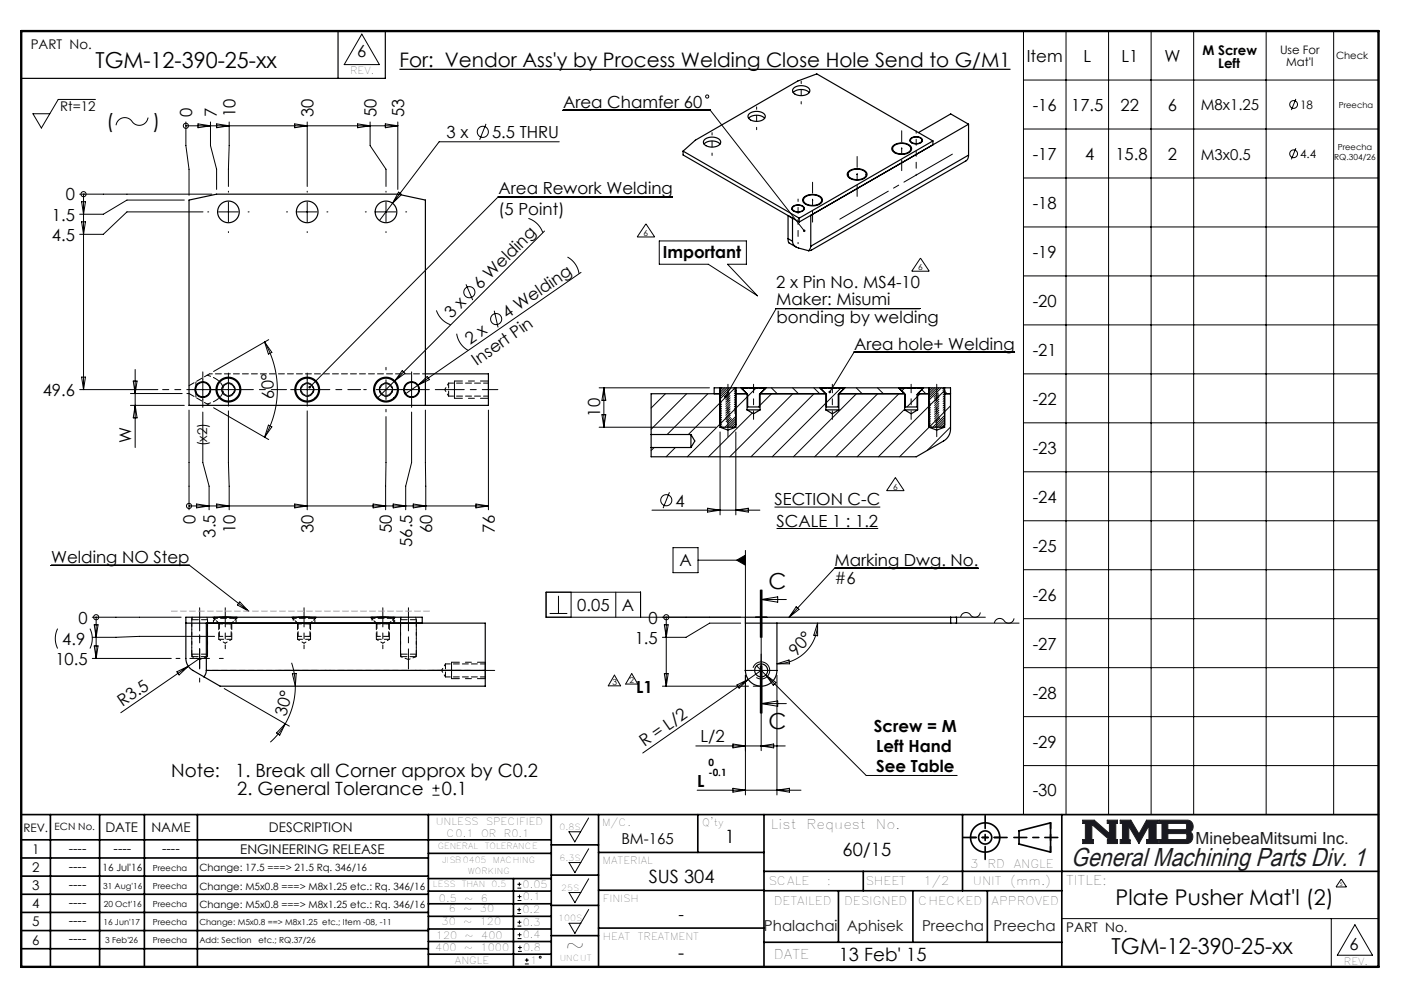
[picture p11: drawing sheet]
<svg xmlns="http://www.w3.org/2000/svg" width="297mm" height="210mm" viewBox="0 0 297 210" stroke-linecap="round" stroke-linejoin="round" font-family="sans-serif">
<defs><g id="words">
<text font-size="5.5" fill="#191924" x="226.6" y="183.2">General Machining Parts Div. 1</text>
<text font-size="4.9" x="119.6" y="201.6">~</text>
<g font-size="4.7">
<text x="20.2" y="14.4">TGM-12-390-25-xx</text>
<text x="162.6" y="124.7">C</text>
<text x="162.6" y="154.2">C</text>
<text x="235.2" y="201.7">TGM-12-390-25-xx</text>
</g>
<text font-size="4.6" x="236" y="191.4">Plate Pusher Mat'l (2)</text>
<g font-size="4.2">
<text x="84.5" y="14.2">For: Vendor Ass'y by Process Welding Close Hole Send to G/M1</text>
<text x="22.5" y="27">(</text>
<text x="32.3" y="27">)</text>
</g>
<g font-size="3.9">
<text x="36.2" y="164.3">Note:</text>
<text x="49.8" y="164.3">1. Break all Corner approx by C0.2</text>
<text x="50.2" y="168.2">2. General Tolerance</text>
<text x="93.5" y="168.2">0.1</text>
<text x="153.3" y="178.4">1</text>
<text x="178.2" y="181.1">60/15</text>
<text x="137.2" y="186.7">SUS 304</text>
<text x="143.5" y="202.9">-</text>
<text x="177.4" y="203.3">13 Feb' 15</text>
</g>
<g font-size="3.5">
<text x="75.6" y="12.1">6</text>
<text x="217.2" y="13.1">Item</text>
<text x="229.2" y="13.1">L</text>
<text x="237.2" y="13.1">L1</text>
<text x="246.3" y="13.1">W</text>
<text x="119.1" y="22.8">Area Chamfer 60</text>
<text x="218.5" y="23.4">-16</text>
<text x="226.6" y="23.4">17.5</text>
<text x="237" y="23.4">22</text>
<text x="247" y="23.4">6</text>
<text x="40.7" y="24.8" transform="rotate(-90 40.7 24.8)">0</text>
<text x="45.9" y="24.8" transform="rotate(-90 45.9 24.8)">7</text>
<text x="49.8" y="24.8" transform="rotate(-90 49.8 24.8)">10</text>
<text x="66.3" y="24.8" transform="rotate(-90 66.3 24.8)">30</text>
<text x="79.6" y="24.8" transform="rotate(-90 79.6 24.8)">50</text>
<text x="85.5" y="24.8" transform="rotate(-90 85.5 24.8)">53</text>
<text x="94.5" y="29.2">3 x</text>
<text x="104.1" y="29.2">5.5 THRU</text>
<text x="218.5" y="33.8">-17</text>
<text x="229.5" y="33.9">4</text>
<text x="235.9" y="33.9">15.8</text>
<text x="247" y="33.9">2</text>
<text x="105.4" y="41.1">Area Rework Welding</text>
<text x="11" y="46.6">1.5</text>
<text x="13.9" y="42.4">0</text>
<text x="105.4" y="45.4">(5 Point)</text>
<text x="218.5" y="44.2">-18</text>
<text x="11" y="50.9">4.5</text>
<text x="140.2" y="54.6">Important</text>
<text x="218.5" y="54.5">-19</text>
<text x="101.6" y="61.4" transform="rotate(-45 101.6 61.4)">6 Welding</text>
<text x="164.2" y="61">2 x Pin No. MS4-10</text>
<text x="164.2" y="64.5">Maker: Misumi</text>
<text x="218.5" y="64.9">-20</text>
<text x="95.5" y="67.5" transform="rotate(-45 95.5 67.5)">3 x</text>
<text x="107.3" y="67.5" transform="rotate(-35 107.3 67.5)">4 Welding</text>
<text x="164.3" y="68.4">bonding by welding</text>
<text x="99.4" y="72.9" transform="rotate(-35 99.4 72.9)">2 x</text>
<text x="100.9" y="77.4" transform="rotate(-35 100.9 77.4)">Insert Pin</text>
<text x="180.7" y="73.9">Area hole+ Welding</text>
<text x="218.5" y="75.2">-21</text>
<text x="9" y="83.7">49.6</text>
<text x="58" y="84.3" transform="rotate(-92 58 84.3)">60°</text>
<text x="127" y="88.1" transform="rotate(-90 127 88.1)">10</text>
<text x="218.5" y="85.6">-22</text>
<text x="27.8" y="93.7" transform="rotate(-90 27.8 93.7)">W</text>
<text x="218.5" y="95.9">-23</text>
<text x="142.9" y="107.1">4</text>
<text x="163.8" y="106.9">SECTION C-C</text>
<text x="218.5" y="106.3">-24</text>
<text x="41.3" y="110.7" transform="rotate(-90 41.3 110.7)">0</text>
<text x="45.6" y="113.7" transform="rotate(-90 45.6 113.7)">3.5</text>
<text x="49.8" y="112.7" transform="rotate(-90 49.8 112.7)">10</text>
<text x="66.3" y="112.7" transform="rotate(-90 66.3 112.7)">30</text>
<text x="82.9" y="112.7" transform="rotate(-90 82.9 112.7)">50</text>
<text x="91.4" y="112.7" transform="rotate(-90 91.4 112.7)">60</text>
<text x="104.7" y="112.7" transform="rotate(-90 104.7 112.7)">76</text>
<text x="164.3" y="111.4">SCALE 1 : 1.2</text>
<text x="10.8" y="119">Welding NO Step</text>
<text x="87.2" y="115.6" transform="rotate(-90 87.2 115.6)">56.5</text>
<text x="143.7" y="119.8">A</text>
<text x="176.5" y="119.6">Marking Dwg. No.</text>
<text x="218.5" y="116.7">-25</text>
<text x="176.5" y="123.6">#6</text>
<text x="16.6" y="131.9">0</text>
<text x="122.1" y="129.2">0.05</text>
<text x="131.6" y="129.2">A</text>
<text x="137.2" y="131.9">0</text>
<text x="218.5" y="127">-26</text>
<text x="13.2" y="136.4">4.9</text>
<text x="134.3" y="136.1">1.5</text>
<text x="218.5" y="137.4">-27</text>
<text x="11.7" y="140.6">10.5</text>
<text x="168.5" y="139" transform="rotate(-49 168.5 139)">90°</text>
<text x="25.9" y="149.6" transform="rotate(-35 25.9 149.6)">R3.5</text>
<text x="134.6" y="146.5">L1</text>
<text x="218.5" y="147.7">-28</text>
<text x="60.5" y="151.6" transform="rotate(-75 60.5 151.6)">30°</text>
<text x="184.8" y="154.8">Screw = M</text>
<text x="136.3" y="158.1" transform="rotate(-35 136.3 158.1)">R = L/2</text>
<text x="148.2" y="157">L/2</text>
<text x="185.4" y="159">Left Hand</text>
<text x="218.5" y="158.1">-29</text>
<text x="147.5" y="166.3">L</text>
<text x="185.3" y="163.2">See Table</text>
<text x="218.5" y="168.4">-30</text>
<text x="143.5" y="194.6">-</text>
<text x="285.5" y="200.9">6</text>
</g>
<text font-size="3.5" fill="#191924" x="252.9" y="178.5">MinebeaMitsumi Inc.</text>
<g font-size="3.2">
<text x="254" y="23.3">M8x1.25</text>
<text x="254" y="33.8">M3x0.5</text>
<text x="131.4" y="178.4">BM-165</text>
</g>
<g font-size="3.2" fill="#191924">
<text x="161.6" y="196.8">Phalachai</text>
<text x="179.1" y="196.8">Aphisek</text>
<text x="195" y="196.8">Preecha</text>
<text x="210.2" y="196.8">Preecha</text>
</g>
<g font-size="2.8">
<text x="6.5" y="10.4">PART No.</text>
<text x="254.4" y="11.5">M Screw</text>
<text x="257.7" y="14.4">Left</text>
<text x="12.7" y="23.4">Rt=12</text>
<text x="43.8" y="94.4" transform="rotate(-90 43.8 94.4)">(x2)</text>
<text x="22.3" y="175.9">DATE</text>
<text x="32" y="175.9">NAME</text>
<text x="56.9" y="175.9">DESCRIPTION</text>
<text x="163.1" y="175.3">List</text>
<text x="170.6" y="175.3">Request</text>
<text x="185.3" y="175.3">No.</text>
<text x="6.8" y="180.6">1</text>
<text x="6.8" y="184.4">2</text>
<text x="14.5" y="180.3">----</text>
<text x="14.5" y="184.1">----</text>
<text x="24" y="180.3">----</text>
<text x="34.3" y="180.3">----</text>
<text x="50.8" y="180.7">ENGINEERING RELEASE</text>
<text x="6.8" y="188.3">3</text>
<text x="14.5" y="191.8">----</text>
<text x="14.5" y="188">----</text>
<text x="225.5" y="187.2">TITLE:</text>
<text x="6.8" y="192.1">4</text>
<text x="6.8" y="195.9">5</text>
<text x="14.5" y="195.6">----</text>
<text x="225.6" y="197.2">PART No.</text>
<text x="6.8" y="199.8">6</text>
<text x="14.5" y="199.5">----</text>
<text x="163.7" y="202.9">DATE</text>
</g>
<g font-size="2.5">
<text x="270.8" y="11.4">Use For</text>
<text x="272.1" y="13.9">Mat'l</text>
<text x="275" y="23">18</text>
<text x="275" y="33.5">4.4</text>
<text x="4.9" y="175.9">REV.</text>
<text x="205.2" y="183.5">3</text>
<text x="208.9" y="183.5">RD</text>
<text x="214.4" y="183.5">ANGLE</text>
<text x="162.5" y="187.2">SCALE</text>
<text x="163.7" y="191.4">DETAILED</text>
<text x="174.9" y="187.2">:</text>
<text x="178.6" y="191.4">DESIGNED</text>
<text x="183.1" y="187.2">SHEET</text>
<text x="194.2" y="191.4">CHECKED</text>
<text x="195.4" y="187.2">1/2</text>
<text x="205.8" y="187.2">UNIT</text>
<text x="209.8" y="191.4">APPROVED</text>
<text x="213.7" y="187.2">(mm.)</text>
</g>
<g font-size="2.1">
<text x="74.1" y="15.7">REV.</text>
<text x="282.6" y="12.5">Check</text>
<text x="149.9" y="161.9">0</text>
<text x="149.9" y="164">-0.1</text>
<text x="11.6" y="175.6">ECN No.</text>
<text x="92.2" y="174.4">UNLESS</text>
<text x="94.5" y="177">C0.1</text>
<text x="101.8" y="177">OR</text>
<text x="102.8" y="174.4">SPECIFIED</text>
<text x="106.6" y="177">R0.1</text>
<text x="127.3" y="174.6">M/C.</text>
<text x="148.6" y="174.7">Q'ty</text>
<text x="21.7" y="184.1">16 Jul'16</text>
<text x="42.2" y="184.3">Change: 17.5 ===&gt; 21.5 Rq. 346/16</text>
<text x="127.5" y="182.7">MATERIAL</text>
<text x="42.2" y="188.1">Change: M5x0.8 ===&gt; M8x1.25 etc.: Rq. 346/16</text>
<text x="42.2" y="192">Change: M5x0.8 ===&gt; M8x1.25 etc.: Rq. 346/16</text>
<text x="92.8" y="190.7">0.5</text>
<text x="98.2" y="190.7">~</text>
<text x="101.7" y="190.7">6</text>
<text x="110.6" y="187.7">0.05</text>
<text x="110.6" y="190.4">0.1</text>
<text x="127.6" y="190.8">FINISH</text>
<text x="93.4" y="195.6">30</text>
<text x="94.9" y="193">6</text>
<text x="98" y="195.6">~</text>
<text x="98" y="193">~</text>
<text x="101.5" y="195.6">120</text>
<text x="101.5" y="193">30</text>
<text x="110.5" y="193.1">0.2</text>
<text x="110.6" y="195.8">0.3</text>
<text x="92.1" y="201">400</text>
<text x="92.2" y="198.5">120</text>
<text x="96.2" y="203.8">ANGLE</text>
<text x="98.2" y="201">~</text>
<text x="98.3" y="198.5">~</text>
<text x="101.7" y="201">1000</text>
<text x="101.8" y="198.5">400</text>
<text x="110.6" y="198.4">0.4</text>
<text x="110.7" y="201.1">0.8</text>
<text x="112.1" y="203.8">1</text>
<text x="127.6" y="198.9">HEAT</text>
<text x="134.9" y="198.9">TREATMENT</text>
<text x="284.3" y="204">REV.</text>
</g>
<g font-size="1.8">
<text x="283.2" y="22.9">Preecha</text>
<text x="282.2" y="33.9">RQ.304/26</text>
<text x="283" y="31.8">Preecha</text>
<text x="136.2" y="49.9">6</text>
<text x="194.2" y="57.1">6</text>
<text x="188.9" y="103.6">6</text>
<text x="129.6" y="144.8">3</text>
<text x="133.2" y="144.5">2</text>
<text x="92.6" y="179.6">GENERAL</text>
<text x="102.5" y="179.6">TOLERANCE</text>
<text x="118.4" y="175.5">0.8S</text>
<text x="32.3" y="184.1">Preecha</text>
<text x="93.5" y="182.6">JISB0405</text>
<text x="99" y="184.9">WORKING</text>
<text x="104.3" y="182.6">MACHING</text>
<text x="118.4" y="182">6.3S</text>
<text x="21.8" y="188">31 Aug'16</text>
<text x="21.9" y="191.8">20 Oct'16</text>
<text x="32.3" y="188">Preecha</text>
<text x="32.3" y="191.8">Preecha</text>
<text x="91.6" y="187.6">LESS</text>
<text x="97.7" y="187.6">THAN</text>
<text x="104" y="187.6">0.5</text>
<text x="118.7" y="188.3">25S</text>
<text x="21.9" y="195.6">16 Jun'17</text>
<text x="32.3" y="195.6">Preecha</text>
<text x="42.2" y="195.6">Change: M5x0.8 ==&gt; M8x1.25 etc.; Item -08, -11</text>
<text x="118.1" y="194.8">100S</text>
<text x="22.3" y="199.4">3 Feb'26</text>
<text x="32.3" y="199.5">Preecha</text>
<text x="42.2" y="199.4">Add: Section</text>
<text x="54.7" y="199.4">etc.; RQ.37/26</text>
<text x="118.4" y="203.3">UNCUT</text>
</g>
<text font-size="1.1" x="283.4" y="187.4">5</text>
</g></defs>
<g fill="none" stroke="#000" stroke-width=".35">
<path d="M4.5 172.3h287.1M4.5 177.6h112.1M10.7 172.3v32.2M21.1 172.3v32.2M30.5 172.3v32.2M41.8 172.3v32.2M90.6 172.3v32.2M116.6 172.3v32.2M116.6 178.7h10M126.6 172.3v32.2M147.6 172.3v8M161.6 172.3v32.2"/>
<path d="M203.6 172.3v16.1M215.6 175.7l6.6-1.7v6.2l-6.6-1.7zM224.6 172.3v32.2M4.5 185.3h86.1M4.5 181.4h86.1M4.5 189.1h86.1M4.5 193h86.1M4.5 196.8h86.1M90.6 199.1h26M90.6 193.8h26M90.6 188.5h26M90.6 191.1h26"/>
<path d="M90.6 180.5h26M90.6 185.8h26M90.6 196.5h26M108.6 185.8v18.5M116.6 185.1h10M116.6 191.5h10M116.6 197.9h10M126.6 196.3h35M126.6 188.3h35M126.6 180.3h35M161.6 184.3h130M161.6 199.3h63"/>
<path d="M161.6 188.4h63M177.4 188.4v10.9M182.6 184.3v4.1M193.1 188.4v10.9M208.9 188.4v10.9M4.5 200.6h86.1M90.6 201.8h26"/>
<circle cx="208.4" cy="177.1" r="3.1"/>
<circle cx="208.4" cy="177.1" r="1.39"/>
</g>
<path d="M229 173.4h2.5l3.2 2.9v-2.2h-.5v-.7h2.2v.7h-.4v3.4h.4v.9h-2.2v-.8h.5l-3.7-3.2v3.2h.3v.8h-2.3v-.8h.6v-3.5h-.6zM237 173.4h2.2l1.7 3 1.6-3h2.5v.7h-.4v3.4h.4v.9h-2.5v-.9h.5v-2.9l-2.1 3.8-2.1-3.6v2.8h.3v.8h-2.1v-.9h.4v-3.4h-.4zM245.2 173.4h6a1.34 1.34 0 0 1 1.2 1.1 1.34 1.34 0 0 1-.7 1.5 1.33 1.33 0 0 1 .6 1.4 1.33 1.33 0 0 1-1.2 1h-5.9v-.9h.6v-3.4h-.6zM247 174.1l3.8 .1 .2 .2v.8l-.3 .3h-3.7zM247 176.3h3.9l.2 .2v.8l-.4 .2h-3.7z" fill="none" stroke="#191924" stroke-width=".21"/>
<path d="M76.5 7.2l3.8 6.5h-7.5zM124.5 173l-2.9 5-1.2-2.1h2.4M124.5 179.5l-2.9 5.1-1.2-2.2h2.4M124.5 185.8l-2.9 5.1-1.2-2.1h2.4M124.5 192.3l-2.9 5.1-1.2-2.1h2.4M224.6 194.3h67M281.6 194.3v10.2M286.6 195.6l3.7 6.4h-7.4z" fill="none" stroke="#000" stroke-width=".21"/>
<path d="M128.7 145h2.6M130 142.8l-1.3 2.2M131.3 145l-1.3-2.2M132.3 144.7h2.6M133.6 142.4l-1.3 2.3M134.9 144.7l-1.3-2.3" fill="none" stroke="#000" stroke-width=".21" stroke-dasharray="6.3 1.3 1.3 1.3"/>
<path d="M4.5 6.6h287.1" fill="none" stroke="#000" stroke-width=".21" stroke-dasharray="6.3 1.3 1.3 1.3" stroke-dashoffset="1.9"/>
<path d="M71.5 6.6v10M81.5 6.6v10h-77" fill="none" stroke="#000" stroke-width=".25"/>
<path d="M205.3 177.1h6.2M222.2 174v6.2" fill="none" stroke="#000" stroke-width=".35" stroke-dasharray="15.2 1.3 1.3 1.3" stroke-dashoffset="14.1"/>
<path d="M203.8 177.1h9.2M208.4 172.5v9.2M214.5 177.1h9.3" fill="none" stroke="#000" stroke-width=".35" stroke-dasharray="15.2 1.3 1.3 1.3" stroke-dashoffset="12.5"/>
<path d="M4.5 6.6h287.1v197.9h-287.1z" fill="none" stroke="#000" stroke-width=".5"/>
<path d="M229 173.4v.7h.6v3.5h-.6v.8h2.3v-.8h-.3v-3.2l3.7 3.2h-.5v.8h2.2v-.9h-.4v-3.4h.4v-.7h-2.2v.7h.5v2.2l-3.2-2.9zM237 173.4v.7h.4v3.4h-.4v.9h2.1v-.8h-.3v-2.8l2.1 3.6 2.1-3.8v2.9h-.5v.9h2.5v-.9h-.4v-3.4h.4v-.7h-2.5l-1.6 3-1.7-3zM247 176.3h3.8l.3 .2v.8l-.3 .2h-3.8zM245.2 173.4v.7h.6v3.4h-.6v.9l6.3-.1 .6-.4 .2-.8-.1-.7-.5-.4a1.34 1.34 0 0 0 .7-1.5 1.34 1.34 0 0 0-1.2-1.1zM247 174.1h3.8l.2 .3v.8l-.3 .3h-3.7z" fill-rule="evenodd" fill="#191924"/>
<g fill="none" stroke="#000" stroke-width=".21">
<path d="M216.5 6.6h75.1v165.7h-75.1zM216.5 16.9h75.1M225.5 6.6v165.7M234.5 6.6v165.7M243.5 6.6v165.7M252.5 6.6v165.7M267.8 6.6v165.7M282.1 6.6v165.7M20.2 21h-7.9l-3.5 6.1-1.8-3h3.5M31.4 24.9a1.97 1.97 0 0 1-1.8 1.6 1.97 1.97 0 0 1-2-1.2 1.87 1.87 0 0 0-3.1 1.2M39.3 26.6h.1M39.3 25.8v5l.7 5v5.5"/>
<path d="M39.3 26.6h44.9M41.9 26.2l2.6 .4-2.6 .4zM44.5 25.8v5l1.3 5v4.3M45.8 26.2l2.7 .4-2.7 .4zM48.5 25.8l-.2 13.6M62.3 26.2l2.7 .4-2.7 .4zM65 25.8v13.6M75.6 26.2l2.7 .4-2.7 .4zM78.3 25.8v5l3.4 5v3.6M81.5 26.2l2.7 .4-2.7 .4zM84.2 25.8v14.3M102.8 26.2l-1.3 3.4"/>
<path d="M118.3 30h-25.4l-12.6 16.6M119.1 23.3h31.1l19.9 25.5M216.5 27.3h75.1M216.5 37.6h75.1M274.1 20.9l-.9 2.4M274.1 31.3l-.9 2.4M16.9 41.1h27.9M17.3 46.9h.8l-.4 2.7zM17.3 42.7h.8l-.4 2.6zM17.7 41.1v41.3M17.7 41.1h.1M39 42.3h-12.1l-5 3h-5"/>
<path d="M42.9 44.8h-16l-5 4.8h-5M46.2 44.8h4.2M48.3 42.7v4.2M62.9 44.8h4.2M65 42.7v4.2M79.6 44.8h4.1M81.7 42.7v4.2M84.3 40.6l.7 .5-2 1.9zM111.8 46.2a4.8 4.8 0 0 1 3 3M115.2 48.9l-31.7 31.6M120 54.4a4.8 4.8 0 0 1 2.5 3.5M122.9 57.6l-37.2 25.7"/>
<path d="M136.6 47.3l1.9 2.8h-3.7zM139.5 51h18.4v4.9h-4l6.3 6.7-10.4-6.7h-10.3zM142.3 41.6h-36.9l-39.9 40.3M194.7 54.6l1.9 2.8h-3.7zM216.5 48h75.1M216.5 58.4h75.1M17.3 79.7h.8l-.4 2.7zM28.6 78.1v16.5M56 72.3l1.5 2.2-.7 .4zM56 72.3a20.1 20.1 0 0 1 0 20.2M56.8 71.8l-11.6 6.8M85.1 78.4l.6 .6-2.2 1.5z"/>
<path d="M92.3 65.6a4.8 4.8 0 0 0 3.1 3.1M96.6 70.6a4.8 4.8 0 0 0 2.5 3.5M98.6 60.1l1.4 3.4M104.6 65.7l.8 3.5M194.6 65.3h-30.4l-10.8 18.7M214.6 74.5h-33.9l-5.2 8.4M216.5 68.7h75.1M216.5 79.1h75.1M16.9 82.4h16.5M27.6 83.2h10.9M27.6 85.7h11.4M28.2 80.6h.8l-.4 2.6z"/>
<path d="M28.6 85.7l.4 2.7h-.8zM40 86.7v21.1M40.8 82.4h4.2M42.9 80.3v4.2M42.9 87.1v10.7l1.3 5v5M45.2 86.2l11.6 6.8M46.2 82.4h4.2M48.3 86.9l.2 20.9M48.3 80.3v4.2M56.8 89.9l.7 .4-1.5 2.2zM62.9 82.4h4.2M65 86.9v20.9"/>
<path d="M65 80.3v4.2M79.6 82.4h4.1M81.7 88.1l-.1 19.7M81.7 80.3v4.2M83.5 80.5l-3.7 3.8M85 82.4h4.2M87.1 80.3v4.2M87.1 87.1v10.7l-1.3 5v5M88.4 81.4l2-1.8 .4 .7zM90 86.7l.1 21.1M103.3 86.7v21.1M126.7 82h23.4"/>
<path d="M126.7 90.3h24.8M127.3 87.7h.8l-.4 2.6zM127.7 82v8.3M127.7 82l.4 2.7h-.8zM138.4 94.6l-.7 .7M140.8 83.3l-3.1 3M142.9 94.6l-2 2M145.3 83.3l-7.6 7.5M149.7 83.3l-8.6 8.6M152.3 91.3v17.6M155.5 82l-9.9 9.9M155.7 91.3v17.6"/>
<path d="M158 84l-12.6 12.6M159.1 87.3l-9.2 9.3M159.9 82.1l-1.7 1.7M160.7 85.8l-.3 .3M163.2 82l1.2 1.3M163.2 83.3l-2.4 2.4M167.7 82l1.2 1.3M167.7 83.3l-13.3 13.3M172.1 82l1.3 1.3M172.2 83.3l-13.3 13.3M174.7 85.3l-11.3 11.3M177.7 83l.2 .3"/>
<path d="M177.9 82l-3.1 3.1M181.1 82l1.3 1.3M181.2 83.3l-13.4 13.3M185.6 82l1.3 1.3M185.7 83.3l-13.4 13.3M190.1 82l1.2 1.2M190.2 83.3l-13.4 13.3M191.4 86.6l-10.1 10M191.4 82l-.7 .7M194 83.9l-2.2 2.2M194.6 83.3l-.5 .5M195 82.4l.9 .9"/>
<path d="M196.5 90.4l-6.2 6.2M199.8 82.6l-14 14M199.8 82.7l.5 .6M201.1 85.8l-4.5 4.5M201.1 90.3l-5 5M216.5 89.4h75.1M216.5 99.8h75.1M10.8 119.6h29.3l12.5 9.6M40 107h.1M40 107h63.3M41.6 106.6l2.6 .4-2.6 .4zM45.8 106.6l2.7 .4-2.7 .4z"/>
<path d="M62.3 106.6l2.7 .4-2.7 .4zM78.9 106.6l2.7 .4-2.7 .4zM83.2 106.6l2.6 .4-2.6 .4zM87.4 106.6l2.7 .4-2.7 .4zM100.7 106.6l2.6 .4-2.6 .4zM137.9 107.9h22.8M141.6 104.1l-1.3 3.4M142.4 115.8h5.3v5.3h-5.3zM147.7 118.5h10M149.7 107.5l2.6 .4-2.6 .4zM155.7 107.9l2.6-.4v.8zM155.8 118.5l1.9-1.1v2.1z"/>
<path d="M157.7 116.4v15.4M163.8 107.2h22.4M164.3 111.8h21.5M189.4 101l1.9 2.8h-3.7zM216.5 110.1h75.1M12.2 132.9a4.7 4.7 0 0 0 0 4.2M19 132.9a4.7 4.7 0 0 1 0 4.2M19.5 130.5h18.8M19.5 139.2h16.7M19.9 136.6h.8l-.4 2.6zM19.9 132.1h.8l-.4 2.7zM20.3 130.5v8.7"/>
<path d="M20.3 130.5h.1M40.2 139.2h4.1M42.2 137.2v4.1M42.2 139.2l-16.6 11.5M45.4 134.6h-15.9l-10 .2M50.7 127.3l1.9 1.9-2.4-1.3zM116.3 129.7h3.7M118.1 126v3.7M120.8 125.2v5.3M130.3 125.2v5.3M135.5 130.5v-5.3h-20v5.3h42.2M140.5 132.1h.8l-.4 2.7z"/>
<path d="M140.9 130.5v14.6M140.9 130.5h.1M156.7 131.8h-6.6l-5 3h-5M160.8 124.8v10M161 124.8v10M161 139.7v19.1M161 126.8h5.3M161 126.8l3.5-.6v1.1zM161.2 124.8v10M168.4 128.3l.6 .6-2.1 1.6zM172.9 131.8a8.6 8.6 0 0 1-8.5 8.6M172.9 131.8l.1 2.7-.8-.2z"/>
<path d="M202.1 131.8h13.5M202.1 130.5h6.3M207 120.2h-30.5l-9.6 10.3M207.4 129.5a1.25 1.25 0 0 1-1.1 1 1.25 1.25 0 0 1-1.3-.8 1.15 1.15 0 0 0-1.8 .8M214.5 130.8a1.25 1.25 0 0 1-1.1 1 1.25 1.25 0 0 1-1.3-.8 1.15 1.15 0 0 0-1.8 .8M216.5 120.5h75.1M216.5 130.8h75.1M37.4 142.1l2.4-1.2-1.9 1.8zM47.4 145.6l13.8 8M60.3 153.1l-1.1 2.4-.7-.5zM60.3 153.1a15.9 15.9 0 0 1-3.1 3.9M61.7 140.2a15.9 15.9 0 0 1 .8 4.9"/>
<path d="M61.8 142.5l.9-.1-.2 2.7zM62.5 145.1a15.9 15.9 0 0 1-2.2 8M140.1 145.1h18.2M140.5 142.5h.8l-.4 2.6zM147.2 157.8h18.9M155 157.3l2.7 .5-2.7 .4zM155.9 144.9l2.4-1.2-2 1.8zM157.7 142.8v25.3M158.9 141.8h4.2M159.3 141.2a1.81 1.81 0 0 1 2.4-1.1 1.81 1.81 0 0 1 .9 2.6 1.81 1.81 0 0 1-2.6 .6M160 140.8l2 2M160.8 140.8v10"/>
<path d="M161 157.8l2.7-.5v.9zM161 141.8l-25 17.4M161 148.8l3.5-.6v1.2zM161 148.8h5.3M161.2 140.8v10zM162 142.8l21.2 21.2h19.3M162 142.8l2.1 1.5-.5 .6zM164.4 140.4l2.5-.8 .1 .8zM164.4 142.8v25.3M216.5 141.2h75.1M216.5 151.6h75.1M91.5 168.2h1.5"/>
<path d="M91.5 166.7h1.5M92.2 165.9v1.5M147.5 167.1h21.9M155 166.7l2.7 .4-2.7 .4zM164.4 167.1l2.6-.4v.8zM216.5 161.9h75.1M109.4 193.2h.8M109.4 192.4h.8M109.5 187.8h.8M109.5 187h.8M109.5 195.9h.8M109.5 195h.8"/>
<path d="M109.5 190.4h.8M109.5 189.6h.8M109.5 198.5h.8M109.5 197.7h.8M109.8 192v.8M109.9 186.6v.8M109.9 194.6v.8M109.9 189.2v.8M109.9 197.3v.8M110 200v.8M283.7 185.9l1.1 1.7h-2.2zM109.6 201.2h.8"/>
<path d="M109.6 200.4h.8M111 203.9h.9M111 203h.9M111.4 202.6v.9"/>
<circle cx="39.3" cy="26.6" r=".54"/>
<circle cx="102.1" cy="27.9" r="1.18"/>
<circle cx="149.6" cy="20.4" r=".34"/>
<circle cx="273.7" cy="22.1" r=".82"/>
<circle cx="273.7" cy="32.5" r=".82"/>
<circle cx="17.7" cy="41.1" r=".54"/>
<circle cx="99.3" cy="61.8" r="1.18"/>
<circle cx="105" cy="67.5" r="1.18"/>
<circle cx="40" cy="107" r=".54"/>
<circle cx="140.9" cy="105.8" r="1.18"/>
<circle cx="20.3" cy="130.5" r=".54"/>
<circle cx="140.9" cy="130.5" r=".54"/>
<circle cx="114.3" cy="202.4" r=".2"/>
</g>
<path d="M84.5 14.7h129.3" fill="none" stroke="#000" stroke-width=".26"/>
<path d="M161 124.8v26" fill="none" stroke="#000" stroke-width=".21" stroke-dasharray="6.3 1.3 1.3 1.3" stroke-dashoffset=".3"/>
<path d="M58.9 141.8h40" fill="none" stroke="#000" stroke-width=".21" stroke-dasharray="15.2 1.3 1.3 1.3" stroke-dashoffset="6.7"/>
<g fill="none" stroke="#000" stroke-width=".21" stroke-dasharray="15.2 1.3 1.3 1.3">
<path d="M44.2 44.8h-.3M48.3 40.6v-.2M48.3 49v.2M52.5 44.8h.2M60.8 44.8h-.2M65 40.6v-.2M65 49v.2M69.2 44.8h.2M77.5 44.8h-.2M81.7 40.6v-.2M81.7 49v.2M85.8 44.8h.2"/>
<path d="M81.7 78.2v-.5M40 83.2h-.5M42.9 80.3v-1.7M42.9 84.5v1.6M45 82.4h1.7M46.2 82.4h-1.4M48.3 80.3v-1.4M48.3 84.5v1.4M62.9 82.4h-1.4M65 80.3v-1.4M65 84.5v1.4M77.5 82.4h-.6"/>
<path d="M81.7 86.6v.5M85 82.4h-1.7M85.8 82.4h.6M87.1 80.3v-1.7M87.1 84.5v1.6M89.2 82.4h1.6M94.9 82.4h-2.8M38.1 139.2h-.9M42.2 138.9v2.6M42.2 131.8v-3.3M42.2 135.1v-.9M46.4 139.2h.8"/>
<path d="M47.7 131.8v-3.3M64.3 131.8v-3.3M81 131.8v-3.3M86.4 138.9v2.6M86.4 131.8v-3.3M161 139.7v-1.4M42.2 143.4v.8M94.2 141.8h-2.8M158.9 141.8h-1.3M161 143.9v1.3M161 145.1h-1.7M163.1 141.8h1.4"/>
</g>
<path d="M94.9 82.4h10.4M94.2 141.8h10.5" fill="none" stroke="#000" stroke-width=".21" stroke-dasharray="15.2 1.3 1.3 1.3" stroke-dashoffset="11.9"/>
<path d="M42.2 138.9v-7.1M86.4 138.9v-7.1" fill="none" stroke="#000" stroke-width=".21" stroke-dasharray="15.2 1.3 1.3 1.3" stroke-dashoffset="13.6"/>
<path d="M47.7 137.2v-5.4M64.3 137.2v-5.4M81 137.2v-5.4" fill="none" stroke="#000" stroke-width=".21" stroke-dasharray="15.2 1.3 1.3 1.3" stroke-dashoffset="14.4"/>
<path d="M190.7 36.1v-8.4M171.9 47v-8.5M181.3 41.5v-8.4" fill="none" stroke="#000" stroke-width=".21" stroke-dasharray="15.2 1.3 1.3 1.3" stroke-dashoffset="12.9"/>
<path d="M193.8 32.8v4.3M168.8 47.2v4.3" fill="none" stroke="#000" stroke-width=".21" stroke-dasharray="15.2 1.3 1.3 1.3" stroke-dashoffset="15"/>
<path d="M150.6 32.9v-4.8M160.1 27.4v-4.8M169.5 22v-4.8M193.8 32.5v-4.8M168.8 46.9v-4.8" fill="none" stroke="#000" stroke-width=".21" stroke-dasharray="15.2 1.3 1.3 1.3" stroke-dashoffset="14.7"/>
<path d="M177.7 46.3l23.8-13.7" fill="none" stroke="#000" stroke-width=".21" stroke-dasharray="15.2 1.3 1.3 1.3" stroke-dashoffset="3.4"/>
<path d="M67.1 82.4h9.2" fill="none" stroke="#000" stroke-width=".21" stroke-dasharray="15.2 1.3 1.3 1.3" stroke-dashoffset="12.5"/>
<path d="M50.4 82.4h10.2" fill="none" stroke="#000" stroke-width=".21" stroke-dasharray="15.2 1.3 1.3 1.3" stroke-dashoffset="12"/>
<path d="M40.8 82.4h-6.4" fill="none" stroke="#000" stroke-width=".21" stroke-dasharray="15.2 1.3 1.3 1.3" stroke-dashoffset="13.9"/>
<path d="M154 81.3v11M198.2 81.3v11" fill="none" stroke="#000" stroke-width=".21" stroke-dasharray="15.2 1.3 1.3 1.3" stroke-dashoffset="11.6"/>
<path d="M159.4 81.3v7.4M176.1 81.3v7.4M192.7 81.3v7.4" fill="none" stroke="#000" stroke-width=".21" stroke-dasharray="15.2 1.3 1.3 1.3" stroke-dashoffset="13.4"/>
<path d="M96.1 80.6h7.2M96.1 84.2h7.2M95.5 140.1h7.2M95.5 143.5h7.2" fill="none" stroke="#000" stroke-width=".21" stroke-dasharray="6.3 1.3 1.3 1.3" stroke-dashoffset="4.7"/>
<g fill="none" stroke="#000" stroke-width=".21" stroke-dasharray="6.3 1.3 1.3 1.3">
<path d="M96.1 80.6v3.6M103.3 80.6v3.6M152.8 82l-.5 .5M153.3 82l-1 1M153.7 82l-1.4 1.4M154.2 82l-1.9 1.9M154.7 82l-2.4 2.4M155.6 90l-.4 .3M155.7 88.1l-2.3 2.2M155.7 88.5l-1.9 1.9M155.7 89l-1.4 1.4M155.7 89.5l-.9 .8"/>
<path d="M196.8 82l-.2 .2M197.2 82l-.7 .8M197.7 82l-1.2 1.2M198.2 82l-1.7 1.7M198.6 82l-2.1 2.2M199.1 82l-2.6 2.6M199.7 90.3h.1M199.8 87.9l-2.5 2.5M199.8 88.3l-2 2M199.8 88.8l-1.5 1.5M199.8 89.3l-1.1 1M199.8 89.7l-.6 .6"/>
<path d="M95.5 140.1v3.4M102.7 140.1v3.4"/>
</g>
<path d="M155.1 82l-2.8 2.8M155.7 87.6l-2.8 2.7" fill="none" stroke="#000" stroke-width=".21" stroke-dasharray="6.3 1.3 1.3 1.3" stroke-dashoffset="6.3"/>
<path d="M155.5 82.1l-3.2 3.2M155.7 87.1l-3.2 3.2M199.8 86.9l-3.2 3.3" fill="none" stroke="#000" stroke-width=".21" stroke-dasharray="6.3 1.3 1.3 1.3" stroke-dashoffset="6"/>
<g fill="none" stroke="#000" stroke-width=".21" stroke-dasharray="6.3 1.3 1.3 1.3" stroke-dashoffset="5.9">
<path d="M155.6 82.5l-3.3 3.3M155.7 82.9l-3.4 3.3M155.7 83.4l-3.4 3.3M155.7 83.8l-3.4 3.4M155.7 84.3l-3.4 3.3M155.7 84.8l-3.4 3.3M155.7 85.3l-3.4 3.3M155.7 85.7l-3.4 3.4M155.7 86.2l-3.4 3.3M155.7 86.7l-3.3 3.3M199.8 82.3l-3.3 3.3M199.8 82.7l-3.3 3.3"/>
<path d="M199.8 83.2l-3.3 3.3M199.8 83.6l-3.3 3.4M199.8 84.1l-3.3 3.3M199.8 84.6l-3.3 3.3M199.8 85.1l-3.3 3.3M199.8 85.5l-3.3 3.4M199.8 86l-3.3 3.3M199.8 86.5l-3.3 3.3"/>
</g>
<path d="M199.6 82l-3.1 3.1" fill="none" stroke="#000" stroke-width=".21" stroke-dasharray="6.3 1.3 1.3 1.3" stroke-dashoffset="6.1"/>
<path d="M199.8 87.4l-2.9 3" fill="none" stroke="#000" stroke-width=".21" stroke-dasharray="6.3 1.3 1.3 1.3" stroke-dashoffset="6.2"/>
<path d="M91 129.2h-54.9" fill="none" stroke="#f0f" stroke-width=".21" stroke-dasharray="1.3 .6" stroke-dashoffset="-.2"/>
<g fill="#000">
<path d="M65.3 81.7v.4l.2-.2-.2 .2a.27 .27 0 0 0 .4 0 .27 .27 0 0 0 0-.4 .27 .27 0 0 0-.4 0zM155.8 118.5l1.9 1v-2.1zM169.9 48.6v.4h.4l-.2-.2 .2 .2v-.4z"/>
<path d="M153.3 83.7l-.1 .4 .2-.1-.1 .2a.27 .27 0 0 0 .4-.3 .27 .27 0 0 0-.4-.2zM175.4 82.7l-.1 .4 .2-.2-.1 .2a.27 .27 0 0 0 .4-.2 .27 .27 0 0 0-.4-.2z"/>
</g>
<g fill="none" stroke="#000" stroke-width=".25">
<path d="M167.8 19.6a2.52 2.52 0 0 1 3.4 0M167.9 18.6a2.39 2.39 0 0 1 3.4 .4 1.67 1.67 0 0 1-2.2 1.2 1.15 1.15 0 0 1-1.3-1.4zM144.5 32l24.6 14.1M144.5 32v.8l24.6 14.2M148.9 30.5a2.52 2.52 0 0 1 3.4 0M149.1 29.5a2.39 2.39 0 0 1 3.3 .4 1.67 1.67 0 0 1-2.2 1.2 1.15 1.15 0 0 1-1.3-1.4zM158.4 25a2.52 2.52 0 0 1 3.3 0M158.5 24.1a2.39 2.39 0 0 1 3.4 .4 1.67 1.67 0 0 1-2.2 1.1 1.15 1.15 0 0 1-1.4-1.4zM179.4 36.9v.1M179.4 36.3a2.74 2.74 0 0 1 4 .4 1.37 1.37 0 0 1-1.5 1.3 2.25 2.25 0 0 1-2.7-1zM179.7 36.3a2.57 2.57 0 0 1 3.5 .4 1.26 1.26 0 0 1-1.4 1.3 1.95 1.95 0 0 1-2.4-1.1zM181.3 36.9h.1"/>
<path d="M183.2 36.9v.1M188.8 31.4v.2M188.9 30.9a2.74 2.74 0 0 1 3.9 .4 1.37 1.37 0 0 1-1.5 1.3 2.25 2.25 0 0 1-2.7-1.1zM189.1 30.8a2.57 2.57 0 0 1 3.5 .4 1.26 1.26 0 0 1-1.3 1.3 1.95 1.95 0 0 1-2.5-1.1zM190.7 31.4h.1M192.6 29.5l-.1 .3M192.7 31.4v.2M192.7 29.3a1.73 1.73 0 0 1 2.4 .3 1.46 1.46 0 0 1-2.2 .6l-.4-.4zM192.7 29.4a1.59 1.59 0 0 1 2.3 .2 1.34 1.34 0 0 1-2.1 .5l-.3-.3zM195 29.5l.1 .3M197.3 29.8l-24.5-14.2-4 1.5-21.7 12.5-2.6 2.4M197.3 29.8l-28.2 16.3"/>
<path d="M197.3 29.8v.8M204.9 32.8l-.1 .6-.5 .6-32.6 18.9-.6 .1M204.9 26.3l-35.8 20.7M204.9 26.3l-3.8-2.2-6.8 3.9M204.9 26.3v6.5M204.9 32.8l-33.4 19.3M166.7 50.5l.2 .8 1.5 .9M166.7 50.5l.9 .5M166.7 45.6v4.9M167.6 44l-.1 .3M167.6 51a1.55 1.55 0 0 0 1.3 1.5l2.2 .5M167.6 46.1v4.9"/>
<path d="M167.7 43.7a1.73 1.73 0 0 1 2.4 .3 1.46 1.46 0 0 1-2.2 .6l-.4-.4zM167.7 43.8a1.59 1.59 0 0 1 2.3 .2 1.34 1.34 0 0 1-2.1 .6l-.3-.3zM169.1 46.1v.9M170 42.3v.2M170 41.8a2.74 2.74 0 0 1 4 .3 1.37 1.37 0 0 1-1.5 1.4 2.25 2.25 0 0 1-2.7-1.1zM170 44l.1 .3M170.3 41.7a2.57 2.57 0 0 1 3.5 .4 1.26 1.26 0 0 1-1.4 1.3 1.95 1.95 0 0 1-2.4-1.1zM171.5 52.1l-.4 .9M171.5 45.5v6.6M171.9 42.3h.1M173.8 42.3v.2M90 79.1h13.3v6.6h-63.3v-43.4l5.8-1.2h38.4l5.8 1.2v43.4"/>
<path d="M137.7 91.9v2.7M137.7 94.6h8.5M137.7 91.9h8.5M146.2 91.9v2.7M146.2 91.9l.8 1.4-.8 1.3M152.3 82h.2M152.3 90.3h.2M152.3 82h-1.2v1.3M152.3 82v8.3M152.3 89.8l.2 .5M152.3 83.3h-14.6v8.6M152.3 90.3l1.7 .7 1.7-.7"/>
<path d="M152.5 82h3M152.5 90.3h3M152.5 82l-.2 .5M155.5 82h.2M155.5 90.3h.2M155.5 82l.2 .5M155.7 82h1.1M155.7 82v8.3M155.7 89.8l-.2 .5M155.7 83.3h2.3v3.4M156.8 82h.2M156.8 82l1.4 1.4v2.7h2.5v-2.7l1.1-1.1v-.3"/>
<path d="M157 82h4.8M157 82h1.1M157 82v.3M157.2 82h.8M158 83.2v.1M158 86.7h2.8M158 86.7l1.4 .8 1.4-.8M158.2 82h2.4M159.1 82h.6M160.7 82h1.1M160.8 82h.9M160.8 83.2v.1"/>
<path d="M161.8 82h.2M162 82h11.4M162 82l-1.2 1.2M173.4 82h.3M173.4 82l1.3 1.2M173.7 82h1.1M173.7 82h4.8M173.7 82v.3l1.1 1.1v2.7h2.5v-2.7l1.2-1.1v-.3M173.8 82h.9M174.7 83.2v3.5M174.7 86.7h2.7M174.7 83.3h-13.9v3.4"/>
<path d="M174.7 86.7l1.4 .8 1.3-.8M174.9 82h2.4M175.8 82h.6M177.4 82h1.1M177.4 82h.9M177.4 86.7v-3.4h14v3.4M177.5 83.2v.1M178.5 82h.2M178.7 82h11.4M178.7 82l-1.2 1.2M190.1 82h.2M190.1 82l1.4 1.4v2.7h2.5v-2.7l1.4-1.4"/>
<path d="M190.3 82h1.2M190.3 82h4.9M190.3 82v.3M190.5 82h.9M191.3 83.2v.1M191.4 86.7h2.7M191.4 86.7l1.3 .8 1.4-.8M191.5 82h2.4M192.5 82h.5M194 82h1.2M194.1 82h.9M195.2 82h.2"/>
<path d="M195.2 82v.3M195.4 82h1.1M196.5 82h.1M196.5 90.3h.1M196.5 82v8.3M196.5 89.8l.1 .5M196.5 83.3l-2.3-.1-.1 3.5M196.5 90.3l1.7 .7 1.6-.7M196.6 82l-.1 .5M196.6 82h3.1M196.6 90.3h3.1M199.7 82h.1"/>
<path d="M199.7 90.3h.1M199.7 82l.1 .5M199.8 82h1.3v8.7a2.92 2.92 0 0 1-1.5 2.6l-5.8 3.3h-56.1v-2M199.8 82v8.3M199.8 89.8l-.1 .5M199.8 83.3h1.3M39.3 131.8h63.4v10M43.6 131.8v10M46.5 130.5h2.4M63.1 130.5h2.4M79.8 130.5h2.4M89.3 131.8v-1.3h-50v8.7a2.92 2.92 0 0 0 1.5 2.6l2.3 1.3"/>
<path d="M157.7 131.8h44.7v-1.3h-44.7v11.3a3.3 3.3 0 0 0 3.3 3.3 3.3 3.3 0 0 0 3.4-3.3v-10M159.8 130.5h2.4M201.1 130.5v1.3M43.6 141.8l-.1 .7-.4 .6M43.6 141.8h59.1M102.7 141.8v3.3h-56.1l-3.5-2"/>
<circle cx="48.3" cy="44.8" r="2.29"/>
<circle cx="65" cy="44.8" r="2.29"/>
<circle cx="81.7" cy="44.8" r="2.29"/>
<circle cx="42.9" cy="82.4" r="1.53"/>
<circle cx="42.9" cy="82.4" r="1.67"/>
<circle cx="48.3" cy="82.4" r="2.63"/>
<circle cx="48.3" cy="82.4" r="2.42"/>
<circle cx="65" cy="82.4" r="2.63"/>
<circle cx="65" cy="82.4" r="2.42"/>
<circle cx="81.7" cy="82.4" r="2.42"/>
<circle cx="81.7" cy="82.4" r="2.62"/>
<circle cx="87.1" cy="82.4" r="1.67"/>
<circle cx="87.1" cy="82.4" r="1.53"/>
<circle cx="161" cy="141.8" r="1.38"/>
</g>
<g fill="none" stroke="#000" stroke-width=".21" stroke-dasharray="1.3 .6">
<path d="M40 81.6l4.3-2.5M44.3 85.7l-4.3-2.5M46.9 82.4a1.42 1.42 0 0 0 2 1.3 1.42 1.42 0 0 0 .3-2.4 1.42 1.42 0 0 0-2.3 .8v.3M63.6 82.4a1.42 1.42 0 0 0 2 1.3 1.42 1.42 0 0 0 .2-2.4 1.42 1.42 0 0 0-2.2 .8v.3M80.2 82.4a1.42 1.42 0 0 0 2.1 1.3 1.42 1.42 0 0 0 .2-2.4 1.42 1.42 0 0 0-2.2 .8l-.1 .3M40.6 138.3h.1M40.6 131.1h.1M40.6 138.3l.1 .6M40.6 131.8v7.1M40.7 138.3h3.2M40.7 131.1h3.2M40.7 130.5l-.1 .6"/>
<path d="M43.8 138.9l.1-.6M43.9 131.1l-.1-.6M43.9 138.9v-7.1M45.2 130.5h.1M45.2 130.5v.3M45.4 130.5h-.1M46.2 131.7v.1M47.6 130.6h.1M47.9 130.5h-.5M48.5 131.9h.4M48.5 134.6h.4M49.1 131.8v-.1"/>
<path d="M50 130.5h.1M50 130.5h-.1M50.1 130.8v-.3M61.9 130.5h.1M61.9 130.5v.3M62.1 130.5h-.1M62.9 131.7v.1M64.2 130.6h.2M64.6 130.5h-.6M65.2 131.9h.4M65.2 134.6h.4M65.7 131.8v-.1"/>
<path d="M66.7 130.5h.1M66.7 130.5h-.1M66.7 130.8v-.3M78.6 130.5h.1M78.6 130.5v.3M78.7 130.5h-.1M79.6 131.7v.1M80.9 130.6h.2M81.3 130.5h-.6M81.9 131.9h.3M81.9 134.6h.3M82.4 131.8v-.1"/>
<path d="M83.3 130.5h.1M83.3 130.5h-.1M83.4 130.8v-.3M84.7 138.3h.2M84.7 131.1h.2M84.7 138.3l.2 .6M84.7 131.8v7.1M84.9 138.3h3.2M84.9 131.1h3.2M84.9 130.5l-.2 .6M87.9 138.9l.2-.6M88.1 131.1l-.2-.6"/>
<path d="M88.1 138.9v-7.1"/>
</g>
<path d="M49.3 130.8h.8M66 130.8h.7M82.7 130.8h.7" fill="none" stroke="#000" stroke-width=".21" stroke-dasharray="1.3 .6" stroke-dashoffset=".4"/>
<g fill="none" stroke="#000" stroke-width=".21" stroke-dasharray="1.3 .6" stroke-dashoffset=".5">
<path d="M43.8 85.4a4 4 0 0 0 3.4-2.9 3.5 3.5 0 0 0-2.9-3l-.5-.1M49.2 83.3a1.25 1.25 0 0 0-.5-2.1 1.25 1.25 0 0 0-1.6 1.3 1.25 1.25 0 0 0 1.9 .9l.2-.1M65.9 83.3a1.25 1.25 0 0 0-.5-2.1 1.25 1.25 0 0 0-1.7 1.3 1.25 1.25 0 0 0 2 .9l.2-.1M82.5 83.3a1.25 1.25 0 0 0-.4-2.1 1.25 1.25 0 0 0-1.7 1.3 1.25 1.25 0 0 0 1.9 .9l.2-.1M45.2 130.8h4.1M46.4 131.9h2.1M46.4 134.6h2.1M61.9 130.8h4.1M63.1 131.9h2.1M63.1 134.6h2.1M78.6 130.8h4.1M79.7 131.9h2.2"/>
<path d="M79.7 134.6h2.2"/>
</g>
<g fill="none" stroke="#000" stroke-width=".21" stroke-dasharray="1.3 .6" stroke-dashoffset=".2">
<path d="M94.9 81v2.8M94.9 83.8h8.4M103.3 81h-8.4M45.3 130.5h4.7M46.2 131.7h2.9M46.3 135.2h2.7M62 130.5h4.7M62.9 131.7h2.8M62.9 135.2h2.8M78.6 130.5h4.7M79.6 131.7h2.8M79.6 135.2h2.8"/>
<path d="M94.2 140.4v2.8M94.2 143.2h8.5M102.7 140.4h-8.5"/>
</g>
<path d="M40.6 130.5v1.3M43.9 131.8v-1.3M45.2 131.8v-1.3M45.4 130.5v1.3M49.9 131.8v-1.3M62 130.5v1.3M66.6 131.8v-1.3M78.7 130.5v1.3M83.3 131.8v-1.3M83.5 131.8v-1.3M84.7 130.5v1.3M88.1 131.8v-1.3" fill="none" stroke="#000" stroke-width=".21" stroke-dasharray="1.3 .6" stroke-dashoffset=".6"/>
<path d="M90 79.1h-45.7M47 130.6h1.3M63.6 130.6h1.4M80.3 130.6h1.4M43.6 141.8h59.1" fill="none" stroke="#000" stroke-width=".21" stroke-dasharray="1.3 .6" stroke-dashoffset=".7"/>
<g fill="none" stroke="#000" stroke-width=".21" stroke-dasharray="1.3 .6" stroke-dashoffset="-.1">
<path d="M41.4 84.1v-3.4M40.6 138.9h3.3M40.6 131.1v7.2M43.9 138.3v-7.2M46 130.6h3.3M46.3 131.8v3.4M49 135.2v-3.4M62.6 130.6h3.4M62.9 131.8v3.4M65.7 135.2v-3.4M79.3 130.6h3.4M79.6 131.8v3.4"/>
<path d="M82.4 135.2v-3.4M84.7 138.9h3.4M84.7 131.1v7.2M88.1 138.3v-7.2"/>
</g>
<g fill="none" stroke="#000" stroke-width=".21" stroke-dasharray="1.3 .6" stroke-dashoffset=".8">
<path d="M94.1 82.4l.8 1.4M94.9 81l-.8 1.4M45.2 130.8l1.2 1.1M46.3 135.2l1.4 .8M47.7 136l1.3-.8M48.9 131.9l1.2-1.1M61.9 130.8l1.2 1.1M62.9 135.2l1.4 .8M64.3 136l1.4-.8M65.6 131.9l1.1-1.1M78.6 130.8l1.1 1.1M79.6 135.2l1.4 .8"/>
<path d="M81 136l1.4-.8M82.2 131.9l1.2-1.1M93.4 141.8l.8 1.4M94.2 140.4l-.8 1.4"/>
</g>
<path d="M46.4 131.9v2.7M48.9 134.6v-2.7M49.9 130.5h-4.5M63.1 131.9v2.7M65.6 134.6v-2.7M66.6 130.5h-4.5M79.7 131.9v2.7M82.2 134.6v-2.7M83.2 130.5h-4.5" fill="none" stroke="#000" stroke-width=".21" stroke-dasharray="1.3 .6" stroke-dashoffset=".3"/>
<path d="M40.6 138.9l1.6 .6M42.2 139.5l1.7-.6M45 130.5l1.2 1.2M49.1 131.7l1.2-1.2M61.7 130.5l1.2 1.2M65.7 131.7l1.2-1.2M78.4 130.5l1.2 1.2M82.4 131.7l1.2-1.2M84.7 138.9l1.7 .6M86.4 139.5l1.7-.6" fill="none" stroke="#000" stroke-width=".21" stroke-dasharray="1.3 .6" stroke-dashoffset=".9"/>
<path d="M49.7 82.4a1.37 1.37 0 0 0-2-1.2 1.37 1.37 0 0 0-.2 2.3 1.37 1.37 0 0 0 2.2-.8v-.3M66.4 82.4a1.37 1.37 0 0 0-2-1.2 1.37 1.37 0 0 0-.3 2.3 1.37 1.37 0 0 0 2.2-.8l.1-.3M83 82.4a1.37 1.37 0 0 0-2-1.2 1.37 1.37 0 0 0-.2 2.3 1.37 1.37 0 0 0 2.2-.8v-.3" fill="none" stroke="#000" stroke-width=".21" stroke-dasharray="1.3 .6" stroke-dashoffset=".1"/>
<use href="#words"/>
</svg>
